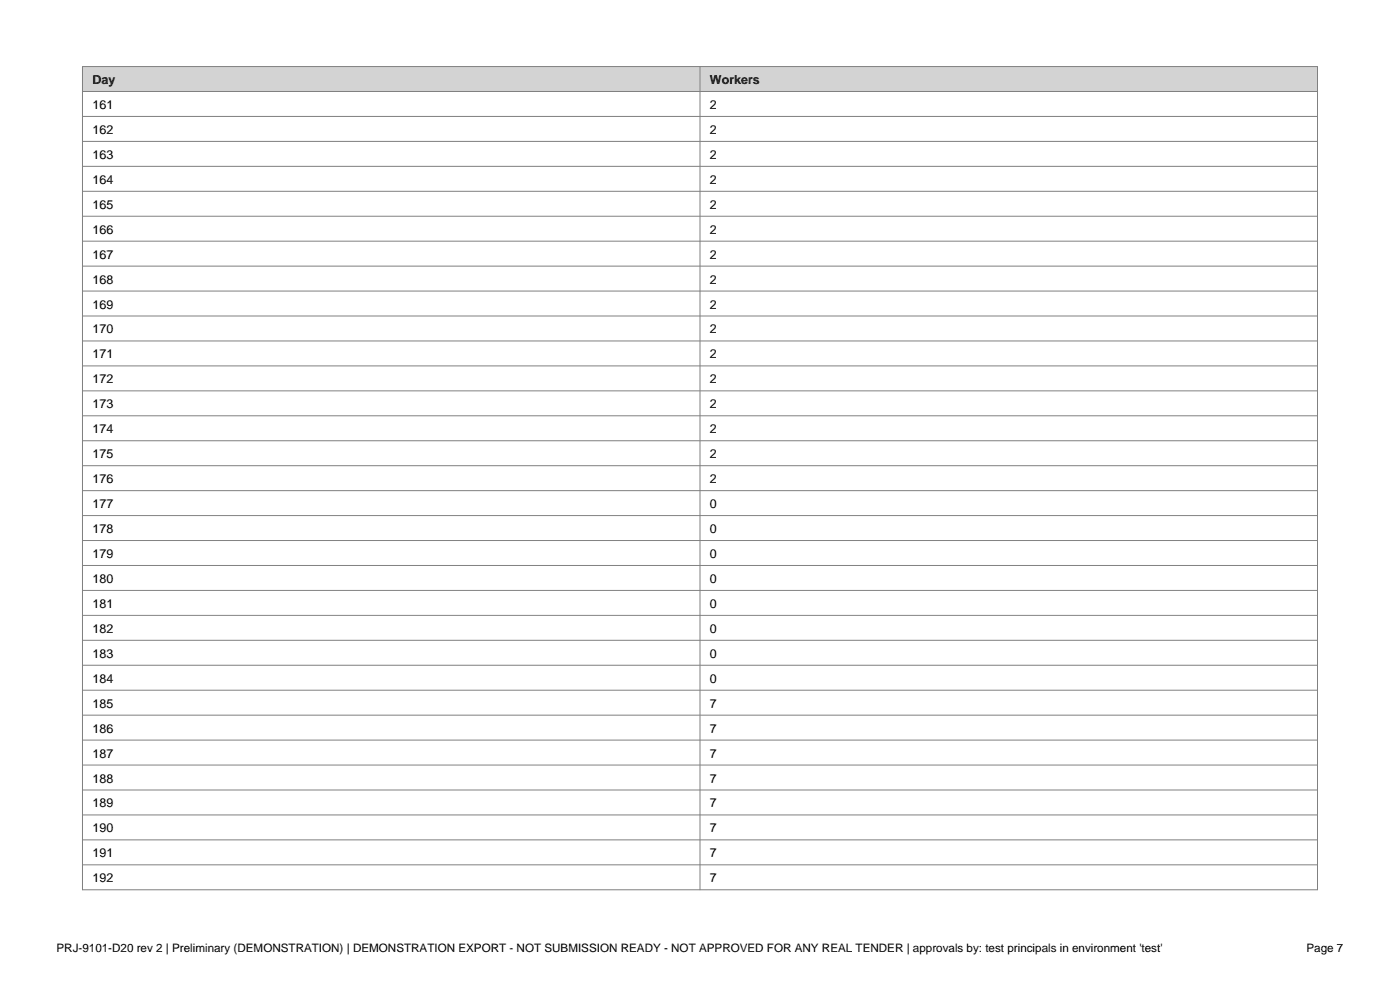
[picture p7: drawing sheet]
<svg xmlns="http://www.w3.org/2000/svg" width="297mm" height="210mm" viewBox="0 0 297 210" stroke-linecap="round" stroke-linejoin="round" font-family="sans-serif">
<defs><g id="words">
<g font-size="2.6">
<text x="19.6" y="17.8">Day</text>
<text x="150.6" y="17.8">Workers</text>
<text x="19.6" y="23.1">161</text>
<text x="150.6" y="23.1">2</text>
<text x="19.6" y="28.4">162</text>
<text x="150.6" y="28.4">2</text>
<text x="19.6" y="33.7">163</text>
<text x="150.6" y="33.7">2</text>
<text x="19.6" y="39">164</text>
<text x="150.6" y="39">2</text>
<text x="19.6" y="44.3">165</text>
<text x="150.6" y="44.3">2</text>
<text x="19.6" y="49.6">166</text>
<text x="150.6" y="49.6">2</text>
<text x="19.6" y="54.9">167</text>
<text x="150.6" y="54.9">2</text>
<text x="19.6" y="60.2">168</text>
<text x="19.6" y="65.4">169</text>
<text x="150.6" y="60.2">2</text>
<text x="150.6" y="65.4">2</text>
<text x="19.6" y="70.7">170</text>
<text x="150.6" y="70.7">2</text>
<text x="19.6" y="76">171</text>
<text x="150.6" y="76">2</text>
<text x="19.6" y="81.3">172</text>
<text x="150.6" y="81.3">2</text>
<text x="19.6" y="86.6">173</text>
<text x="150.6" y="86.6">2</text>
<text x="19.6" y="91.9">174</text>
<text x="150.6" y="91.9">2</text>
<text x="19.6" y="97.2">175</text>
<text x="150.6" y="97.2">2</text>
<text x="19.6" y="102.5">176</text>
<text x="19.6" y="107.8">177</text>
<text x="150.6" y="102.5">2</text>
<text x="150.6" y="107.8">0</text>
<text x="19.6" y="113.1">178</text>
<text x="150.6" y="113.1">0</text>
<text x="19.6" y="118.4">179</text>
<text x="150.6" y="118.4">0</text>
<text x="19.6" y="123.7">180</text>
<text x="150.6" y="123.7">0</text>
<text x="19.6" y="128.9">181</text>
<text x="150.6" y="128.9">0</text>
<text x="19.6" y="134.2">182</text>
<text x="150.6" y="134.2">0</text>
<text x="19.6" y="139.5">183</text>
<text x="150.6" y="139.5">0</text>
<text x="19.6" y="144.8">184</text>
<text x="150.6" y="144.8">0</text>
<text x="19.6" y="150.1">185</text>
<text x="19.6" y="155.4">186</text>
<text x="150.6" y="150.1">7</text>
<text x="150.6" y="155.4">7</text>
<text x="19.6" y="160.7">187</text>
<text x="150.6" y="160.7">7</text>
<text x="19.6" y="166">188</text>
<text x="150.6" y="166">7</text>
<text x="19.6" y="171.3">189</text>
<text x="150.6" y="171.3">7</text>
<text x="19.6" y="176.6">190</text>
<text x="150.6" y="176.6">7</text>
<text x="19.6" y="181.9">191</text>
<text x="150.6" y="181.9">7</text>
<text x="19.6" y="187.2">192</text>
<text x="150.6" y="187.2">7</text>
</g>
<g font-size="2.5">
<text x="12" y="202">PRJ-9101-D20 rev 2 | Preliminary (DEMONSTRATION) | DEMONSTRATION EXPORT - NOT SUBMISSION READY - NOT APPROVED FOR ANY REAL TENDER | approvals by: test principals in environment 'test'</text>
<text x="277.2" y="202">Page 7</text>
</g>
</g></defs>
<path d="M17.5 14.1h262v5.3h-262z" fill-rule="evenodd" fill="#d3d3d3"/>
<g fill="none" stroke="#808080" stroke-width=".21">
<path d="M17.5 14.1h262v174.6h-262zM17.5 19.4h262M148.5 14.1v174.6M17.5 24.7h262M17.5 30h262M17.5 35.3h262M17.5 40.6h262M17.5 45.9h262M17.5 51.2h262M17.5 56.4h262M17.5 61.7h262M17.5 67h262"/>
<path d="M17.5 72.3h262M17.5 77.6h262M17.5 82.9h262M17.5 88.2h262M17.5 93.5h262M17.5 98.8h262M17.5 104.1h262M17.5 109.4h262M17.5 114.7h262M17.5 119.9h262M17.5 125.2h262M17.5 130.5h262"/>
<path d="M17.5 135.8h262M17.5 141.1h262M17.5 146.4h262M17.5 151.7h262M17.5 157h262M17.5 162.3h262M17.5 167.6h262M17.5 172.9h262M17.5 178.2h262M17.5 183.4h262"/>
</g>
<use href="#words"/>
</svg>
